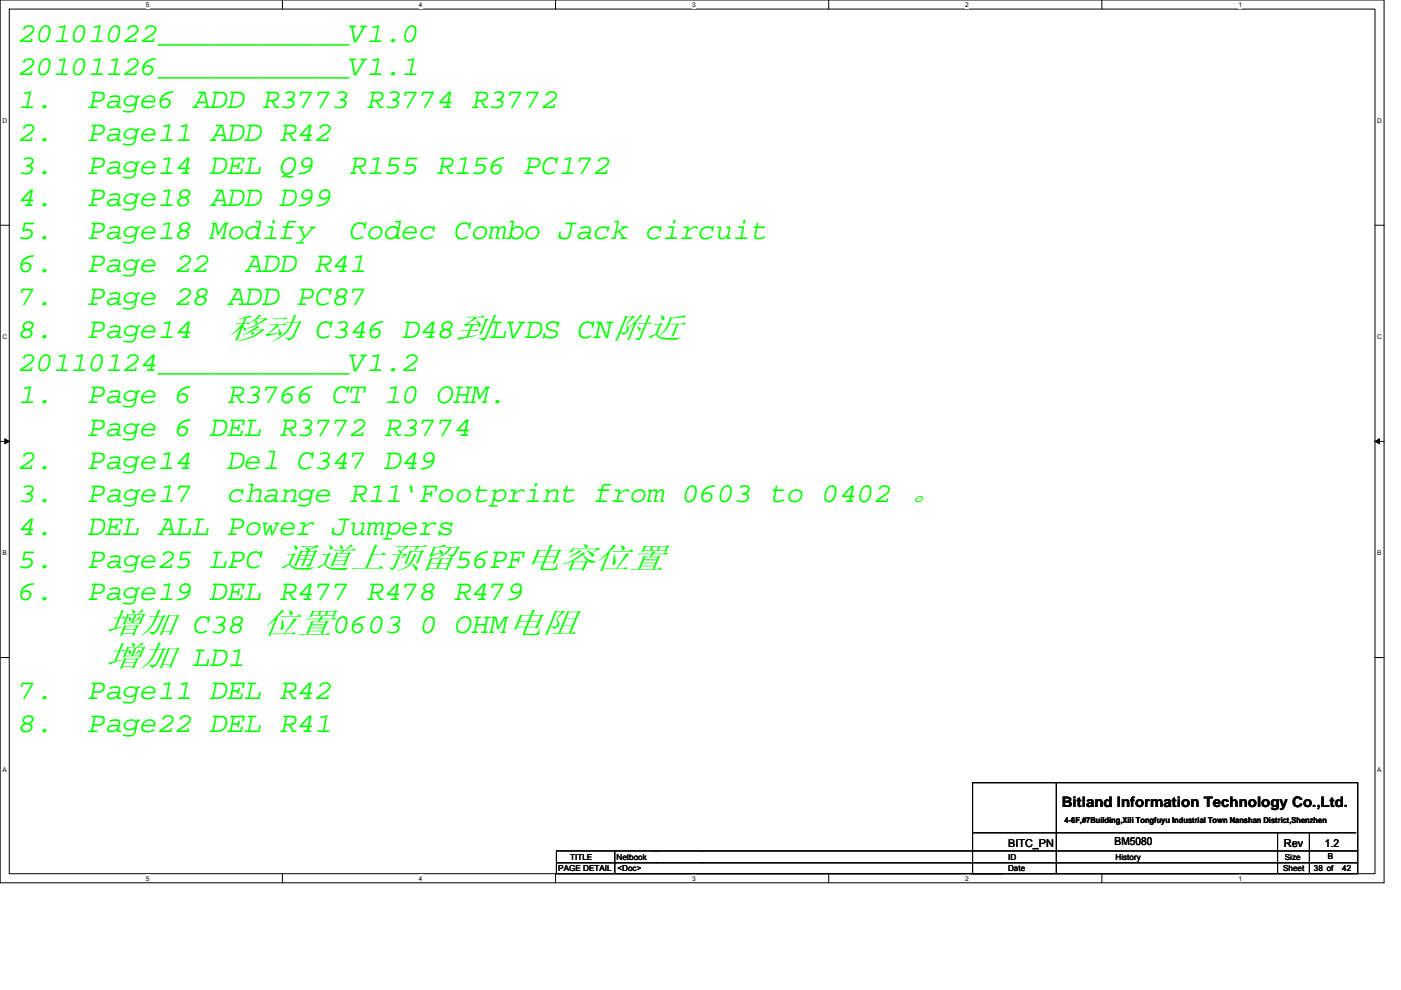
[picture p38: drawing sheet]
<svg xmlns="http://www.w3.org/2000/svg" width="297mm" height="210mm" viewBox="0 0 297 210" stroke-linecap="round" stroke-linejoin="round" font-family="sans-serif">
<defs><g id="words">
<g font-size="6.7" fill="#0f0">
<text x="48.3" y="71.6">移动 C346 D48到LVDS CN附近</text>
<text x="22.4" y="134.3">增加 C38 位置0603 0 OHM电阻</text>
<text x="22.4" y="141.3">增加 LD1</text>
</g>
<g font-size="6.2" fill="#0f0">
<text x="3.9" y="9">20101022___________V1.0</text>
<text x="3.9" y="15.9">20101126___________V1.1</text>
<text x="3.9" y="22.9">1.</text>
<text x="18.7" y="22.9">Page6 ADD R3773 R3774 R3772</text>
<text x="3.9" y="29.9">2.</text>
<text x="18.7" y="29.9">Page11 ADD R42</text>
<text x="3.9" y="36.8">3.</text>
<text x="18.7" y="36.8">Page14 DEL Q9</text>
<text x="74.1" y="36.8">R155 R156 PC172</text>
<text x="3.9" y="43.8">4.</text>
<text x="18.7" y="43.8">Page18 ADD D99</text>
<text x="3.9" y="50.8">5.</text>
<text x="18.7" y="50.8">Page18 Modify</text>
<text x="74.1" y="50.8">Codec Combo Jack circuit</text>
<text x="3.9" y="57.7">6.</text>
<text x="18.7" y="57.7">Page 22</text>
<text x="51.9" y="57.7">ADD R41</text>
<text x="3.9" y="64.7">7.</text>
<text x="18.7" y="64.7">Page 28 ADD PC87</text>
<text x="3.9" y="71.7">8.</text>
<text x="18.7" y="71.7">Page14</text>
<text x="3.9" y="78.6">20110124___________V1.2</text>
<text x="3.9" y="85.6">1.</text>
<text x="18.7" y="85.6">Page 6</text>
<text x="48.2" y="85.6">R3766 CT 10 OHM.</text>
<text x="18.7" y="92.5">Page 6 DEL R3772 R3774</text>
<text x="3.9" y="99.5">2.</text>
<text x="18.7" y="99.5">Page14</text>
<text x="48.2" y="99.5">Del C347 D49</text>
<text x="3.9" y="106.5">3.</text>
<text x="18.7" y="106.5">Page17</text>
<text x="48.3" y="106.5">change R11‘Footprint from 0603 to 0402 。</text>
<text x="3.9" y="113.4">4.</text>
<text x="18.7" y="113.4">DEL ALL Power Jumpers</text>
<text x="3.9" y="120.4">5.</text>
<text x="18.7" y="120.4">Page25 LPC 通道上预留56PF电容位置</text>
<text x="3.9" y="127.4">6.</text>
<text x="18.7" y="127.4">Page19 DEL R477 R478 R479</text>
<text x="3.9" y="148.3">7.</text>
<text x="18.7" y="148.3">Page11 DEL R42</text>
<text x="3.9" y="155.2">8.</text>
<text x="18.7" y="155.2">Page22 DEL R41</text>
</g>
<text font-size="3.1" x="225.1" y="171.2">Bitland Information Technology Co.,Ltd.</text>
<g font-size="2.3">
<text x="213.7" y="179.7">BITC_PN</text>
<text x="236.3" y="179.3">BM5080</text>
<text x="272.2" y="179.7">Rev</text>
<text x="280.9" y="179.7">1.2</text>
</g>
<g font-size="1.7">
<text x="225.7" y="174.6">4-6F,#7Building,Xili Tongfuyu Industrial Town Nanshan District,Shenzhen</text>
<text x="118.4" y="184.7">PAGE DETAIL</text>
<text x="120.9" y="182.4">TITLE</text>
<text x="130.7" y="182.4">Netbook</text>
<text x="130.9" y="184.7">&lt;Doc&gt;</text>
<text x="213.7" y="184.7">Date</text>
<text x="213.7" y="182.4">ID</text>
<text x="236.5" y="182.4">History</text>
<text x="272" y="184.7">Sheet</text>
<text x="272.4" y="182.4">Size</text>
<text x="278.6" y="184.7">38 of</text>
<text x="281.5" y="182.2">B</text>
<text x="284.6" y="184.7">42</text>
</g>
<g font-size="1.4">
<text x="30.9" y="1.5">5</text>
<text x="88.8" y="1.5">4</text>
<text x="146.7" y="1.5">3</text>
<text x="204.7" y="1.5">2</text>
<text x="262.6" y="1.5">1</text>
<text x=".5" y="26.1">D</text>
<text x="292" y="26.1">D</text>
<text x=".5" y="71.9">C</text>
<text x="292" y="71.9">C</text>
<text x=".5" y="117.8">B</text>
<text x="292" y="117.8">B</text>
<text x=".5" y="163.6">A</text>
<text x="292" y="163.6">A</text>
<text x="30.9" y="186.8">5</text>
<text x="88.8" y="186.8">4</text>
<text x="146.7" y="186.8">3</text>
<text x="204.7" y="186.8">2</text>
<text x="262.6" y="186.8">1</text>
</g>
</g></defs>
<path d="M0 0h293.5v187.2h-293.5zM2 1.9h289.5v183.4h-289.5z" fill="none" stroke="#000" stroke-width=".21"/>
<g fill="#fff">
<path d="M30.9 .2h.8v1.6h-.8z"/>
<path d="M30.9 185.5h.8v1.6h-.8z"/>
</g>
<path d="M59.9 0v1.9M59.9 185.3v1.9" fill="none" stroke="#000" stroke-width=".21"/>
<g fill="#fff">
<path d="M88.8 .2h.8v1.6h-.8z"/>
<path d="M88.8 185.5h.8v1.6h-.8z"/>
</g>
<path d="M117.8 0v1.9M117.8 185.3v1.9" fill="none" stroke="#000" stroke-width=".21"/>
<g fill="#fff">
<path d="M146.7 .2h.8v1.6h-.8z"/>
<path d="M146.7 185.5h.8v1.6h-.8z"/>
</g>
<path d="M175.7 0v1.9M175.7 185.3v1.9" fill="none" stroke="#000" stroke-width=".21"/>
<g fill="#fff">
<path d="M204.7 .2h.7v1.6h-.7z"/>
<path d="M204.7 185.5h.7v1.6h-.7z"/>
</g>
<path d="M233.6 0v1.9M233.6 185.3v1.9" fill="none" stroke="#000" stroke-width=".21"/>
<g fill="#fff">
<path d="M262.6 .2h.7v1.6h-.7z"/>
<path d="M262.6 185.5h.7v1.6h-.7z"/>
<path d="M.5 24.8h1v1.6h-1z"/>
<path d="M292 24.8h1v1.6h-1z"/>
<path d="M.5 70.7h1v1.5h-1z"/>
<path d="M292 70.7h1v1.5h-1z"/>
</g>
<path d="M0 47.8h2M291.5 47.8h2" fill="none" stroke="#000" stroke-width=".21"/>
<g fill="#fff">
<path d="M.5 116.5h.9v1.6h-.9z"/>
<path d="M292 116.5h.9v1.6h-.9z"/>
</g>
<path d="M0 93.6h2M291.5 93.6h2" fill="none" stroke="#000" stroke-width=".21"/>
<path d="M1 93.1l1 .5-1 .5zM291.5 93.6l1-.5v1z" fill="#000" stroke="#000" stroke-width=".21"/>
<g fill="#fff">
<path d="M.5 162.4h.9v1.5h-.9z"/>
<path d="M292 162.4h.9v1.5h-.9z"/>
</g>
<path d="M0 139.5h2M291.5 139.5h2M206.2 166h81.7v19.3h-81.7zM224 166v19.3M270.9 176.8v8.3M277.6 176.8v8.3M287.5 176.6h-81.3M118 183h169.9M130.3 180.5v4.8M287.9 180.5h-169.9v4.8h94.6" fill="none" stroke="#000" stroke-width=".21"/>
<use href="#words"/>
</svg>
